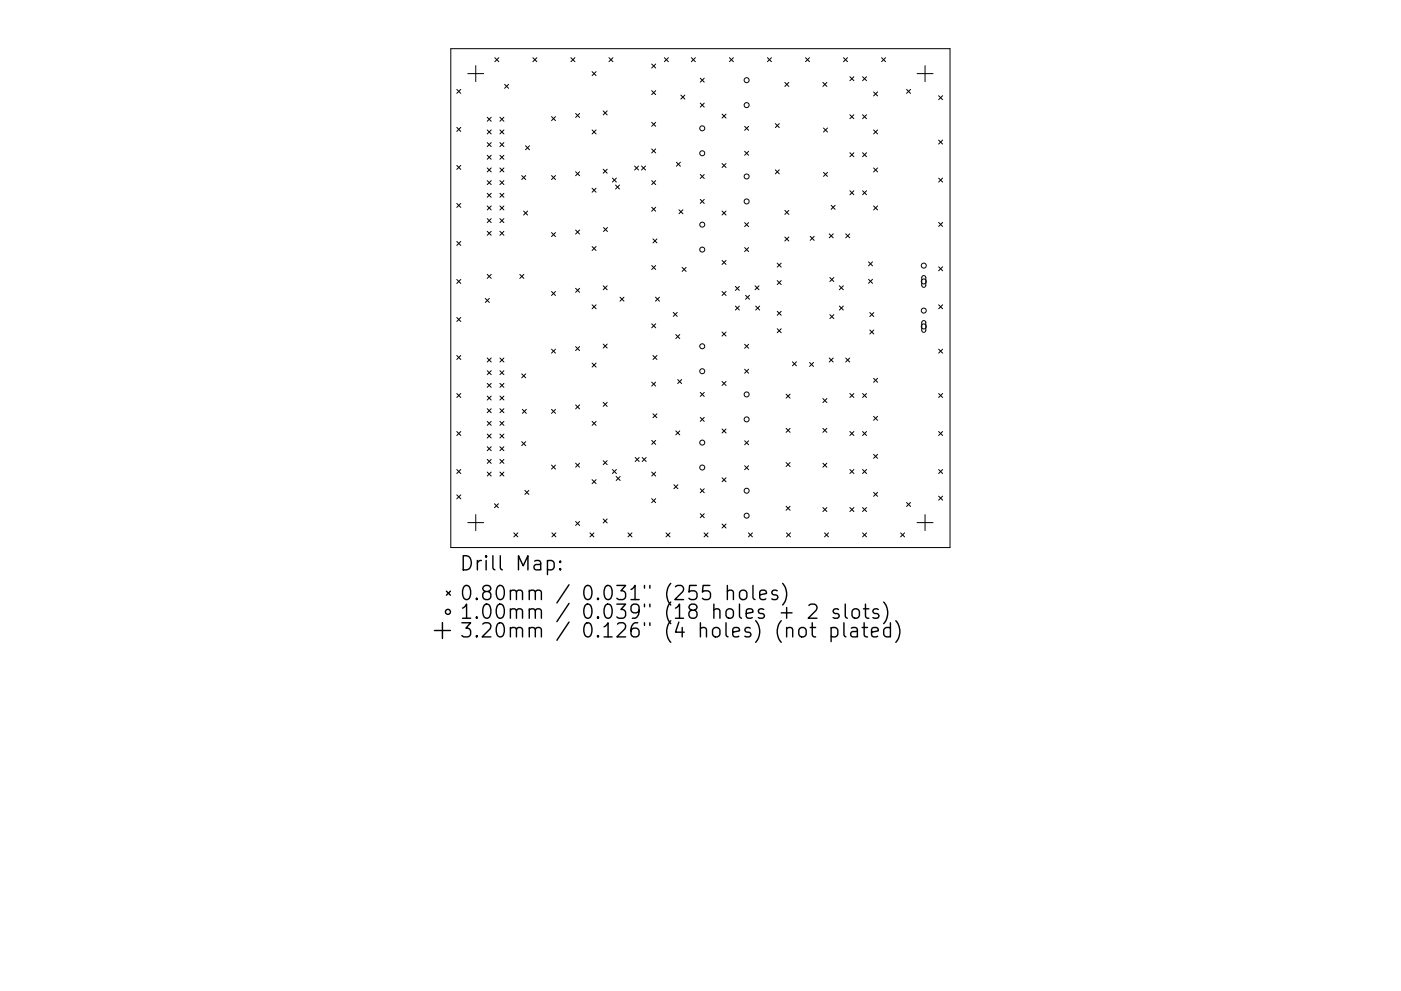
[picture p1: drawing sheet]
<svg xmlns="http://www.w3.org/2000/svg" width="297mm" height="210mm" viewBox="0 0 297 210" stroke-linecap="round" stroke-linejoin="round" font-family="sans-serif">
<defs><g id="words">
<g font-size="4.2">
<text x="97.5" y="121.1">Drill Map:</text>
<text x="97.5" y="127.4">0.80mm / 0.031&quot; (255 holes)</text>
<text x="97.5" y="131.3">1.00mm / 0.039&quot; (18 holes + 2 slots)</text>
<text x="97.5" y="135.3">3.20mm / 0.126&quot; (4 holes) (not plated)</text>
</g>
</g></defs>
<g fill="none" stroke="#000" stroke-width=".21">
<path d="M95.6 10.3h105.8v105.9h-105.8zM96.8 19l.9 .8M97.7 19l-.9 .8M99.2 15.6h3.4M100.9 13.9v3.4M104.9 12.2l.9 .9M105.8 12.2l-.9 .9M107 17.9l.8 .8M107.8 17.9l-.8 .8M113 12.2l.8 .9M113.8 12.2l-.8 .9M121 12.2l.9 .9"/>
<path d="M121.9 12.2l-.9 .9M125.5 15.2l.9 .8M126.4 15.2l-.9 .8M129.1 12.2l.9 .9M130 12.2l-.9 .9M138.2 13.6l.8 .8M138.2 19.2l.8 .9M139 13.6l-.8 .8M139 19.2l-.8 .9M140.9 12.2l.8 .9M141.7 12.2l-.8 .9M146.6 12.2l.8 .9"/>
<path d="M147.4 12.2l-.8 .9M148.5 16.6l.8 .8M149.3 16.6l-.8 .8M154.7 12.2l.8 .9M155.5 12.2l-.8 .9M162.7 12.2l.9 .9M163.6 12.2l-.9 .9M166.4 17.5l.8 .8M167.2 17.5l-.8 .8M170.8 12.2l.8 .9M171.6 12.2l-.8 .9M174.5 17.5l.8 .8"/>
<path d="M175.3 17.5l-.8 .8M178.8 12.2l.9 .9M179.7 12.2l-.9 .9M180.2 16.3l.8 .8M181 16.3l-.8 .8M182.9 16.3l.8 .8M183.7 16.3l-.8 .8M185.2 19.5l.9 .8M186.1 19.5l-.9 .8M186.9 12.2l.9 .9M187.8 12.2l-.9 .9M192.2 19l.9 .8"/>
<path d="M193.1 19l-.9 .8M194.4 15.6h3.4M196.1 13.9v3.4M96.8 27l.9 .9M96.8 35.1l.9 .8M97.7 27l-.9 .9M97.7 35.1l-.9 .8M103.3 24.9l.8 .8M103.3 27.6l.8 .8M103.3 30.3l.8 .8M103.3 32.9l.8 .9M103.3 35.6l.8 .9"/>
<path d="M103.3 38.3l.8 .9M104.1 24.9l-.8 .8M104.1 27.6l-.8 .8M104.1 30.3l-.8 .8M104.1 32.9l-.8 .9M104.1 35.6l-.8 .9M104.1 38.3l-.8 .9M106 27.6l.8 .8M106 30.3l.8 .8M106 32.9l.8 .9M106 35.6l.8 .9M106 38.3l.8 .9"/>
<path d="M106 24.9l.8 .8M106.8 24.9l-.8 .8M106.8 27.6l-.8 .8M106.8 30.3l-.8 .8M106.8 32.9l-.8 .9M106.8 35.6l-.8 .9M106.8 38.3l-.8 .9M110.6 37.2l.9 .9M111.4 30.9l.9 .9M111.5 37.2l-.9 .9M112.3 30.9l-.9 .9M116.9 24.7l.9 .9"/>
<path d="M116.9 37.2l.9 .9M117.8 24.7l-.9 .9M117.8 37.2l-.9 .9M122 24.1l.9 .8M122 36.4l.9 .9M122.9 24.1l-.9 .8M122.9 36.4l-.9 .9M125.5 27.6l.9 .8M125.5 39.9l.9 .9M126.4 27.6l-.9 .8M126.4 39.9l-.9 .9M127.9 23.5l.8 .9"/>
<path d="M127.9 35.9l.8 .8M128.7 23.5l-.8 .9M128.7 35.9l-.8 .8M129.8 37.8l.9 .8M130.5 39.3l.9 .8M130.7 37.8l-.9 .8M131.4 39.3l-.9 .8M134.5 35.2l.9 .9M135.4 35.2l-.9 .9M136 35.2l.9 .9M136.9 35.2l-.9 .9M138.2 26l.8 .8"/>
<path d="M138.2 31.6l.8 .8M138.2 38.3l.8 .9M139 31.6l-.8 .8M139 26l-.8 .8M139 38.3l-.8 .9M143.4 34.4l.9 .9M144.3 34.4l-.9 .9M144.4 20.2l.8 .8M145.2 20.2l-.8 .8M148.5 21.9l.8 .8M148.5 37l.8 .9M149.3 21.9l-.8 .8"/>
<path d="M149.3 37l-.8 .9M153.1 24.2l.8 .9M153.1 34.7l.8 .8M153.9 24.2l-.8 .9M153.9 34.7l-.8 .8M157.9 26.8l.8 .9M157.9 32.1l.8 .8M158.7 26.8l-.8 .9M158.7 32.1l-.8 .8M164.4 26.2l.8 .9M164.4 36l.8 .9M165.2 26.2l-.8 .9"/>
<path d="M165.2 36l-.8 .9M174.6 27.2l.8 .8M174.6 36.6l.8 .8M175.4 27.2l-.8 .8M175.4 36.6l-.8 .8M180.2 24.3l.8 .9M180.2 32.4l.8 .9M181 24.3l-.8 .9M181 32.4l-.8 .9M182.9 24.3l.8 .9M182.9 32.4l.8 .9M183.7 32.4l-.8 .9"/>
<path d="M183.7 24.3l-.8 .9M185.2 27.6l.9 .8M185.2 35.6l.9 .9M186.1 35.6l-.9 .9M186.1 27.6l-.9 .8M199 20.3l.9 .9M199 29.7l.9 .9M199 37.8l.9 .8M199.9 20.3l-.9 .9M199.9 29.7l-.9 .9M199.9 37.8l-.9 .8M96.8 43.2l.9 .8"/>
<path d="M96.8 51.2l.9 .9M96.8 59.3l.9 .8M97.7 43.2l-.9 .8M97.7 51.2l-.9 .9M97.7 59.3l-.9 .8M103.3 41l.8 .9M103.3 43.7l.8 .8M103.3 46.4l.8 .8M103.3 49.1l.8 .8M103.3 58.2l.8 .9M104.1 41l-.8 .9M104.1 43.7l-.8 .8"/>
<path d="M104.1 46.4l-.8 .8M104.1 49.1l-.8 .8M104.1 58.2l-.8 .9M106 41l.8 .9M106 43.7l.8 .8M106 46.4l.8 .8M106 49.1l.8 .8M106.8 43.7l-.8 .8M106.8 46.4l-.8 .8M106.8 41l-.8 .9M106.8 49.1l-.8 .8M110.2 58.2l.9 .9"/>
<path d="M111 44.8l.9 .8M111.1 58.2l-.9 .9M111.9 44.8l-.9 .8M116.9 49.3l.9 .9M117.8 49.3l-.9 .9M122 48.8l.9 .9M122.9 48.8l-.9 .9M125.5 52.3l.9 .8M126.4 52.3l-.9 .8M128 48.3l.8 .8M128.8 48.3l-.8 .8M138.2 44l.8 .8"/>
<path d="M138.2 56.3l.8 .9M138.4 50.7l.9 .8M139 56.3l-.8 .9M139 44l-.8 .8M139.3 50.7l-.9 .8M144 44.5l.8 .9M144.6 56.7l.9 .9M144.8 44.5l-.8 .9M145.5 56.7l-.9 .9M148.5 42.3l.8 .9M149.3 42.3l-.8 .9M153.1 44.8l.8 .8"/>
<path d="M153.1 55.3l.8 .8M153.9 44.8l-.8 .8M153.9 55.3l-.8 .8M157.9 47.2l.8 .9M157.9 52.5l.8 .9M158.7 47.2l-.8 .9M158.7 52.5l-.8 .9M164.8 55.8l.8 .9M164.8 59.5l.8 .9M165.6 55.8l-.8 .9M165.6 59.5l-.8 .9M166.4 44.6l.8 .9"/>
<path d="M166.4 50.3l.8 .8M167.2 50.3l-.8 .8M167.2 44.6l-.8 .9M171.8 50.2l.8 .8M172.6 50.2l-.8 .8M175.8 49.6l.9 .9M175.9 58.9l.9 .8M176.2 43.6l.9 .8M176.7 49.6l-.9 .9M176.8 58.9l-.9 .8M177.1 43.6l-.9 .8M179.3 49.6l.9 .9"/>
<path d="M180.2 49.6l-.9 .9M180.2 40.5l.8 .8M181 40.5l-.8 .8M182.9 40.5l.8 .8M183.7 40.5l-.8 .8M184.1 55.6l.9 .8M184.1 59.3l.9 .8M185 55.6l-.9 .8M185 59.3l-.9 .8M185.2 43.7l.9 .8M186.1 43.7l-.9 .8M195.6 58.6l.4-.1 .3 .3v1.8l-.4 .4-.3-.1-.2-.3v-1.7z"/>
<path d="M199 47.2l.9 .8M199 56.6l.9 .9M199.9 47.2l-.9 .8M199.9 56.6l-.9 .9M96.8 67.4l.9 .8M96.8 75.4l.9 .9M97.7 67.4l-.9 .8M97.7 75.4l-.9 .9M102.9 63.3l.8 .9M103.3 76l.8 .8M103.3 78.6l.8 .9M103.7 63.3l-.8 .9"/>
<path d="M104.1 76l-.8 .8M104.1 78.6l-.8 .9M106 78.6l.8 .9M106 76l.8 .8M106.8 76l-.8 .8M106.8 78.6l-.8 .9M110.6 79.3l.9 .9M111.5 79.3l-.9 .9M116.9 61.8l.9 .9M116.9 74.1l.9 .8M117.8 61.8l-.9 .9M117.8 74.1l-.9 .8"/>
<path d="M122 61.2l.9 .8M122 73.5l.9 .9M122.9 61.2l-.9 .8M122.9 73.5l-.9 .9M125.5 77l.9 .9M125.5 64.7l.9 .8M126.4 64.7l-.9 .8M126.4 77l-.9 .9M127.9 60.6l.8 .9M127.9 73l.8 .8M128.7 60.6l-.8 .9M128.7 73l-.8 .8"/>
<path d="M131.4 63.1l.9 .8M132.3 63.1l-.9 .8M138.2 68.7l.8 .8M138.4 75.4l.9 .9M139 63.1l.8 .8M139 68.7l-.8 .8M139.3 75.4l-.9 .9M139.8 63.1l-.8 .8M142.7 66.3l.9 .8M143.3 71l.8 .8M143.6 66.3l-.9 .8M144.1 71l-.8 .8"/>
<path d="M153.1 61.8l.8 .9M153.1 70.4l.8 .9M153.9 61.8l-.8 .9M153.9 70.4l-.8 .9M155.9 60.8l.9 .8M155.9 64.9l.9 .9M156.8 60.8l-.9 .8M156.8 64.9l-.9 .9M157.9 73l.8 .9M157.9 78.3l.8 .9M158.1 62.7l.8 .8M158.7 73l-.8 .9"/>
<path d="M158.7 78.3l-.8 .9M158.9 62.7l-.8 .8M160.1 60.6l.8 .9M160.2 64.9l.9 .9M160.9 60.6l-.8 .9M161.1 64.9l-.9 .9M164.8 66l.8 .9M164.8 69.7l.8 .9M165.6 66l-.8 .9M165.6 69.7l-.8 .9M168 76.8l.9 .8M168.9 76.8l-.9 .8"/>
<path d="M171.6 76.9l.9 .8M172.5 76.9l-.9 .8M175.8 76l.9 .8M175.9 66.8l.9 .8M176.7 76l-.9 .8M176.8 66.8l-.9 .8M178 60.6l.8 .9M178 64.9l.8 .9M178.8 60.6l-.8 .9M178.8 64.9l-.8 .9M179.3 76l.9 .8M180.2 76l-.9 .8"/>
<path d="M184.4 66.3l.9 .9M184.4 70l.9 .9M185.3 70l-.9 .9M185.3 66.3l-.9 .9M195.6 68.1l.4-.1 .3 .4v1.7l-.4 .4-.3-.1-.2-.3v-1.7zM199 64.7l.9 .8M199 74.1l.9 .8M199.9 64.7l-.9 .8M199.9 74.1l-.9 .8M96.8 83.5l.9 .8M96.8 91.6l.9 .8M96.8 99.6l.9 .9"/>
<path d="M97.7 83.5l-.9 .8M97.7 91.6l-.9 .8M97.7 99.6l-.9 .9M103.3 81.3l.8 .9M103.3 84l.8 .9M103.3 86.7l.8 .9M103.3 89.4l.8 .8M103.3 92.1l.8 .8M103.3 94.8l.8 .8M103.3 97.5l.8 .8M104.1 81.3l-.8 .9M104.1 84l-.8 .9"/>
<path d="M104.1 86.7l-.8 .9M104.1 89.4l-.8 .8M104.1 92.1l-.8 .8M104.1 94.8l-.8 .8M104.1 97.5l-.8 .8M106 81.3l.8 .9M106 86.7l.8 .9M106 89.4l.8 .8M106 92.1l.8 .8M106 94.8l.8 .8M106 97.5l.8 .8M106 84l.8 .9"/>
<path d="M106.8 81.3l-.8 .9M106.8 84l-.8 .9M106.8 86.7l-.8 .9M106.8 89.4l-.8 .8M106.8 92.1l-.8 .8M106.8 94.8l-.8 .8M106.8 97.5l-.8 .8M110.6 93.7l.9 .9M110.7 86.8l.9 .9M111.5 93.7l-.9 .9M111.6 86.8l-.9 .9M116.9 86.8l.9 .9"/>
<path d="M116.9 98.7l.9 .8M117.8 86.8l-.9 .9M117.8 98.7l-.9 .8M122 85.9l.9 .9M122 98.3l.9 .8M122.9 85.9l-.9 .9M122.9 98.3l-.9 .8M125.5 89.4l.9 .8M126.4 89.4l-.9 .8M127.9 97.7l.8 .9M127.9 85.4l.8 .8M128.7 85.4l-.8 .8"/>
<path d="M128.7 97.7l-.8 .9M129.8 99.6l.9 .9M130.7 99.6l-.9 .9M134.7 97.1l.8 .8M135.5 97.1l-.8 .8M136.2 97.1l.8 .8M137 97.1l-.8 .8M138.2 81.1l.8 .8M138.2 93.4l.8 .9M138.4 87.8l.9 .8M139 81.1l-.8 .8M139 93.4l-.8 .9"/>
<path d="M139.3 87.8l-.9 .8M143.3 91.4l.8 .9M143.7 80.5l.8 .9M144.1 91.4l-.8 .9M144.5 80.5l-.8 .9M148.5 83.3l.8 .8M148.5 88.6l.8 .8M149.3 83.3l-.8 .8M149.3 88.6l-.8 .8M153.1 80.9l.8 .9M153.1 91l.8 .9M153.9 80.9l-.8 .9"/>
<path d="M153.9 91l-.8 .9M157.9 93.5l.8 .9M157.9 98.8l.8 .9M158.7 93.5l-.8 .9M158.7 98.8l-.8 .9M166.7 98.1l.8 .9M166.7 83.6l.8 .9M166.7 90.9l.8 .8M167.5 83.6l-.8 .9M167.5 90.9l-.8 .8M167.5 98.1l-.8 .9M174.5 84.6l.8 .8"/>
<path d="M174.5 90.9l.8 .8M174.5 98.3l.8 .8M175.3 84.6l-.8 .8M175.3 90.9l-.8 .8M175.3 98.3l-.8 .8M180.2 83.5l.8 .8M180.2 91.6l.8 .8M180.2 99.6l.8 .9M181 91.6l-.8 .8M181 99.6l-.8 .9M181 83.5l-.8 .8M182.9 91.6l.8 .8"/>
<path d="M182.9 83.5l.8 .8M182.9 99.6l.8 .9M183.7 83.5l-.8 .8M183.7 91.6l-.8 .8M183.7 99.6l-.8 .9M185.2 80.3l.9 .8M185.2 88.3l.9 .9M185.2 96.4l.9 .8M186.1 80.3l-.9 .8M186.1 88.3l-.9 .9M186.1 96.4l-.9 .8M199 83.5l.9 .8"/>
<path d="M199 91.6l.9 .8M199 99.6l.9 .9M199.9 83.5l-.9 .8M199.9 91.6l-.9 .8M199.9 99.6l-.9 .9M96.8 105l.9 .8M97.7 105l-.9 .8M99.2 110.9h3.4M100.9 109.2v3.4M103.3 100.2l.8 .8M104.1 100.2l-.8 .8M104.8 106.9l.9 .8"/>
<path d="M105.7 106.9l-.9 .8M106 100.2l.8 .8M106.8 100.2l-.8 .8M108.9 113.1l.9 .8M109.8 113.1l-.9 .8M111.3 104.1l.8 .8M112.1 104.1l-.8 .8M117 113.1l.9 .8M117.9 113.1l-.9 .8M122 110.6l.9 .9M122.9 110.6l-.9 .9M125.1 113.1l.8 .8"/>
<path d="M125.5 101.8l.9 .8M125.9 113.1l-.8 .8M126.4 101.8l-.9 .8M127.9 110.1l.8 .9M128.7 110.1l-.8 .9M130.6 101.1l.9 .8M131.5 101.1l-.9 .8M133.1 113.1l.9 .8M134 113.1l-.9 .8M138.2 100.2l.8 .8M138.2 105.8l.8 .8M139 100.2l-.8 .8"/>
<path d="M139 105.8l-.8 .8M141.2 113.1l.9 .8M142.1 113.1l-.9 .8M142.9 102.8l.8 .9M143.7 102.8l-.8 .9M148.5 103.7l.8 .8M148.5 109l.8 .8M149.3 113.1l.8 .8M149.3 103.7l-.8 .8M149.3 109l-.8 .8M150.1 113.1l-.8 .8M153.1 101.4l.8 .8"/>
<path d="M153.1 111.2l.8 .8M153.9 101.4l-.8 .8M153.9 111.2l-.8 .8M158.7 113.1l.8 .8M159.5 113.1l-.8 .8M166.7 107.4l.8 .9M166.7 113.1l.9 .8M167.5 107.4l-.8 .9M167.6 113.1l-.9 .8M174.5 107.7l.8 .8M174.8 113.1l.9 .8M175.3 107.7l-.8 .8"/>
<path d="M175.7 113.1l-.9 .8M180.2 107.7l.8 .8M181 107.7l-.8 .8M182.9 107.7l.8 .8M182.9 113.1l.8 .8M183.7 107.7l-.8 .8M183.7 113.1l-.8 .8M185.2 104.5l.9 .8M186.1 104.5l-.9 .8M190.9 113.1l.9 .8M191.8 113.1l-.9 .8M192.2 106.6l.9 .9"/>
<path d="M193.1 106.6l-.9 .9M194.4 110.9h3.4M196.1 109.2v3.4M199 105.3l.9 .8M199.9 105.3l-.9 .8"/>
<circle cx="158.3" cy="17" r=".53"/>
<circle cx="148.9" cy="27.2" r=".53"/>
<circle cx="148.9" cy="32.5" r=".53"/>
<circle cx="158.3" cy="22.3" r=".53"/>
<circle cx="158.3" cy="37.4" r=".53"/>
<circle cx="148.9" cy="53" r=".53"/>
<circle cx="148.9" cy="47.7" r=".53"/>
<circle cx="158.3" cy="42.7" r=".53"/>
<circle cx="195.9" cy="59.7" r=".53"/>
<circle cx="195.9" cy="56.4" r=".53"/>
<circle cx="148.9" cy="78.8" r=".53"/>
<circle cx="148.9" cy="73.5" r=".53"/>
<circle cx="195.9" cy="65.9" r=".53"/>
<circle cx="195.9" cy="69.3" r=".53"/>
<circle cx="148.9" cy="93.9" r=".53"/>
<circle cx="148.9" cy="99.2" r=".53"/>
<circle cx="158.3" cy="89" r=".53"/>
<circle cx="158.3" cy="83.7" r=".53"/>
<circle cx="158.3" cy="109.4" r=".53"/>
<circle cx="158.3" cy="104.1" r=".53"/>
</g>
<g fill="none" stroke="#000" stroke-width=".3">
<path d="M116.1 119.1l.8-.2 .6 .6v.8l-.3 .5-.3 .1-.8-.1M118.8 119.1l.1 .1-.1 .1-.2-.1 .2-.1v.2M92.1 133.8h3.4M93.8 132.1v3.4M94.7 125.4l.8 .9M95.5 125.4l-.8 .9M118.8 120.6l.1 .2-.1 .1-.2-.1 .2-.2v.3M154.2 125.5a.74 .74 0 0 1 1.3 .1v1.6M154.2 124.2v3M156.9 125.5a.81 .81 0 0 1 .8-.3 .81 .81 0 0 1 .7 .6v.8a.81 .81 0 0 1-.8 .6 .81 .81 0 0 1-.8-.6v-.8zM159.6 124.2v2.6l.5 .4M161.1 126.2l1.4-.3-.1-.5-.9-.2-.4 .4v1.2l.1 .3 .3 .1 .9-.1"/>
<path d="M164.8 125.4l-.7-.2-.5 .4 .2 .5 1 .3 .1 .2-.1 .5-.3 .1-.9-.1M165.6 130h2.3M165.9 123.8a3.4 3.4 0 0 1 0 4.6M166.8 128.9v2.3M169.5 133.4a.81 .81 0 0 1 .8-.3 .81 .81 0 0 1 .6 .6v.9a.81 .81 0 0 1-.8 .6 .81 .81 0 0 1-.7-.6v-.9zM171.5 128.5l.4-.3h.7a.81 .81 0 0 1 .5 1.3l-1.7 1.7h1.8M171.8 133.1h1.1M172.2 132.1v2.6l.2 .3 .5 .1M176.2 133.3l.9-.2 .5 .6v.9l-.2 .4-.3 .1-.9-.1M176.2 133.1v3M177.8 129.3l-.7-.1-.5 .4 .2 .4 1 .3 .1 .3-.1 .4-.3 .2-.9-.2M178.9 132.1v2.6l.5 .4"/>
<path d="M179.2 128.2v2.5l.4 .5M180.5 133.3l.3-.2 .8 .2 .2 .3v1.5M180.9 129.3a.81 .81 0 0 1 1.3 .4v.9a.81 .81 0 0 1-.8 .6 .81 .81 0 0 1-.8-.6v-.9zM181.8 133.8l-1 .2a.59 .59 0 0 0-.5 .6 .59 .59 0 0 0 .5 .5l1-.1M182.8 133.1h1.1M183.1 129.2h1.1M183.2 132.1v2.6l.2 .3 .5 .1M183.5 128.2v2.5l.1 .3 .6 .2M184.8 134.1l1.4-.3-.1-.5-.9-.2-.4 .5v1.1l.1 .3 .3 .1 .9-.1M186.2 129.3l-.7-.1-.4 .4 .1 .4 1 .3 .2 .3-.2 .4-.3 .2-.8-.2M187.4 127.7a3.4 3.4 0 0 1 0 4.6M188.8 133.3l-.9-.2-.5 .6v.9l.2 .4 .3 .1 .9-.1"/>
<path d="M188.8 132.1v3M189.9 131.7a3.4 3.4 0 0 1 0 4.6"/>
<circle cx="95" cy="129.8" r=".53"/>
</g>
<use href="#words"/>
</svg>
